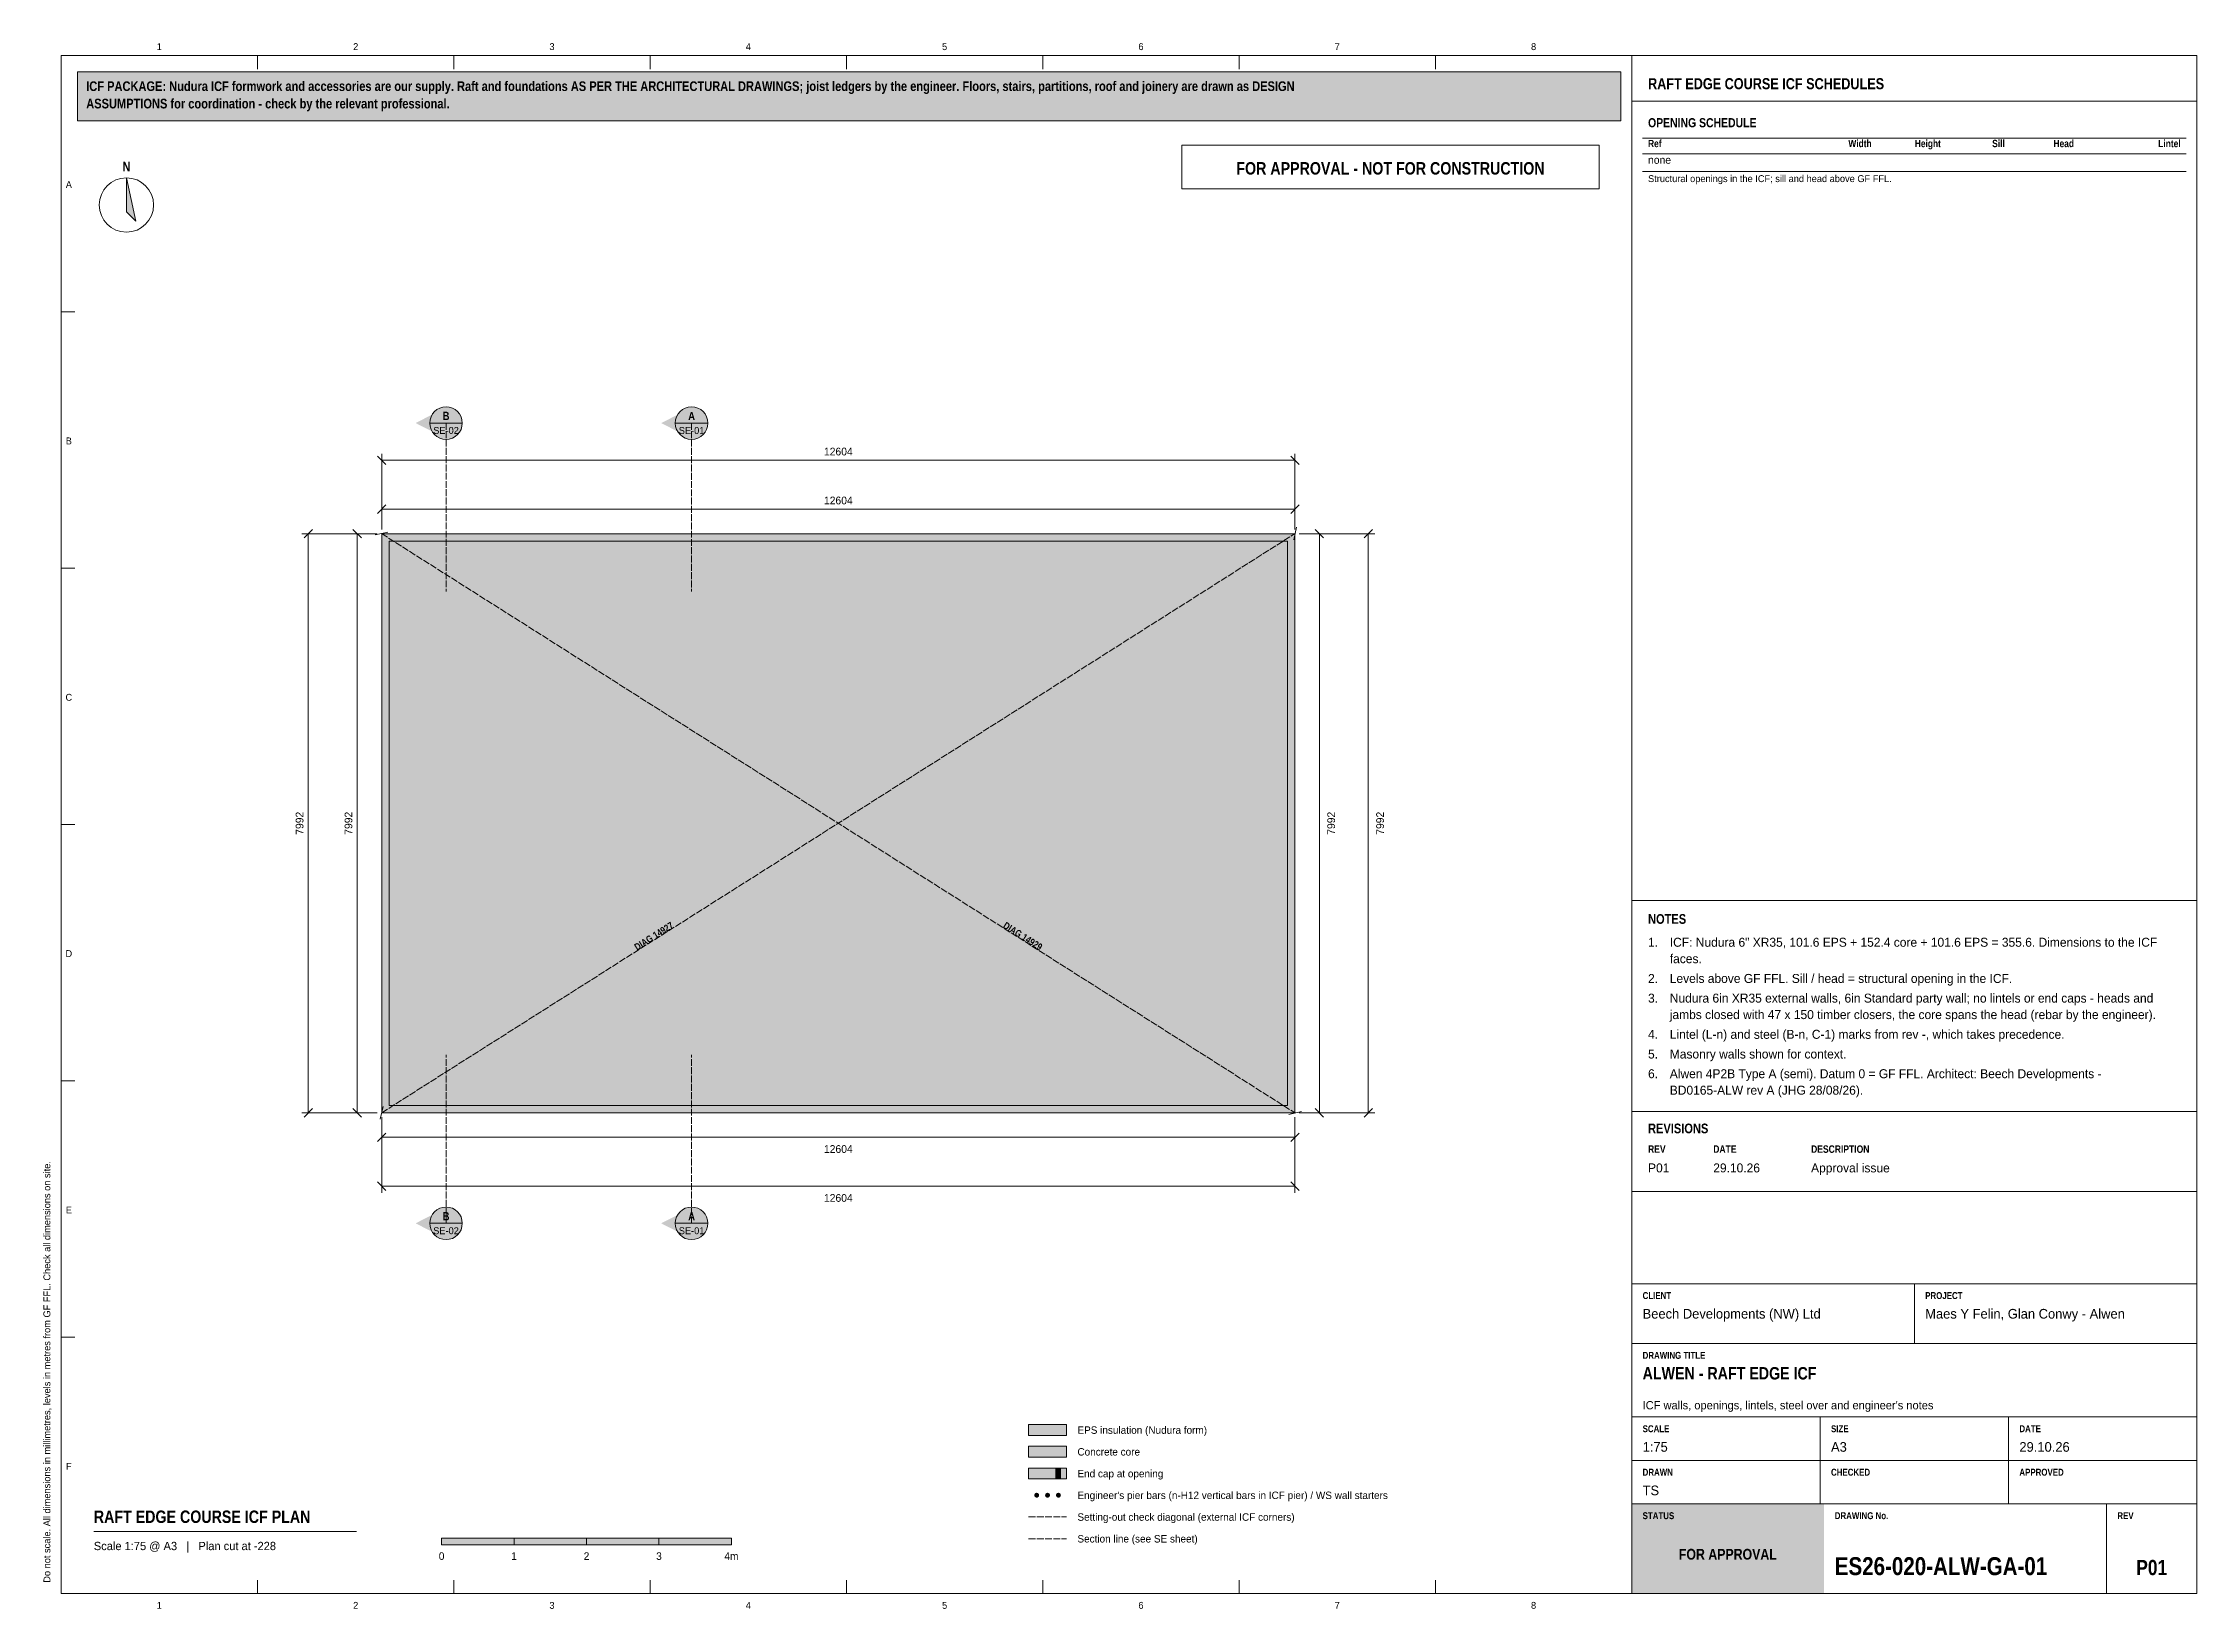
# Model space of a CAD drawing. Header units: millimetres. Extents: x 17 to 413, y 4 to 292.
import ezdxf
from ezdxf.enums import TextEntityAlignment as Align

# ---------------------------------------------------------------- set-up
doc = ezdxf.new("R2010")
doc.units = ezdxf.units.MM
doc.linetypes.add('DASHED', pattern=[1.524, 1.27, -0.254])
for name, color, linetype in [('FILL-C_9E1A1A', 7, 'Continuous'), ('FILL-C_B2B2B5', 7, 'Continuous'), ('FILL-EPS', 7, 'Continuous'), ('FILL-INK', 7, 'Continuous'), ('FILL-RED', 7, 'Continuous'), ('FILL-TEAL', 7, 'Continuous'), ('FILL-TEAL_DK', 7, 'Continuous'), ('FILL-WHITE', 7, 'Continuous'), ('LINE-C_85297A', 7, 'Continuous'), ('LINE-C_85297A-DASH', 7, 'DASHED'), ('LINE-INK', 7, 'Continuous'), ('LINE-RED', 7, 'Continuous'), ('LINE-RED-DASH', 7, 'DASHED'), ('LINE-STEEL_GREY', 7, 'Continuous'), ('LINE-TEAL', 7, 'Continuous'), ('LINE-TEAL_DK', 7, 'Continuous'), ('TEXT-C_85297A', 7, 'Continuous'), ('TEXT-EPS', 7, 'Continuous'), ('TEXT-INK', 7, 'Continuous'), ('TEXT-RED', 7, 'Continuous'), ('TEXT-STEEL_GREY', 7, 'Continuous'), ('TEXT-TEAL', 7, 'Continuous'), ('TEXT-WHITE', 7, 'Continuous')]:
    doc.layers.add(name, color=color, linetype=linetype)
doc.styles.add('OpenSansCondensed-Bold', font='OpenSansCondensed-Bold.ttf')

msp = doc.modelspace()

# ---------------------------------------------------------------- texts
at = {"layer": 'TEXT-C_85297A', "style": 'OpenSansCondensed-Bold'}
for s, rotation, p in [('DIAG 14927', 32.3795, (129.39, 127.44)), ('DIAG 14929', -32.3805, (196.61, 127.43))]:
    msp.add_text(s, height=1.27, rotation=rotation, dxfattribs=at).set_placement(p, align=Align.CENTER)
at = {"layer": 'TEXT-EPS', "style": 'OpenSansCondensed-Bold'}
msp.add_text('STATUS', height=1.27, dxfattribs=at).set_placement((311, 20.7))
at = {"layer": 'TEXT-INK', "style": 'OpenSansCondensed-Bold'}
for s, height, p in [('ASSUMPTIONS for coordination - check by the relevant professional.', 1.778, (24.6, 280.27)), ('ICF PACKAGE: Nudura ICF formwork and accessories are our supply. Raft and foundations AS PER THE ARCHITECTURAL DRAWINGS; joist ledgers by the engineer. Floors, stairs, partitions, roof and joinery are drawn as DESIGN', 1.778, (24.6, 283.47)), ('OPENING SCHEDULE', 1.6764, (312, 276.8)), ('NOTES', 1.778, (312, 130.24)), ('REVISIONS', 1.778, (312, 91.7)), ('ALWEN - RAFT EDGE ICF', 2.286, (311, 46.4)), ('RAFT EDGE COURSE ICF PLAN', 2.286, (26, 20)), ('ES26-020-ALW-GA-01', 3.302, (346.36, 10.4))]:
    msp.add_text(s, height=height, dxfattribs=at).set_placement(p)
for s, height, p in [('N', 1.78, (32, 268.7)), ('P01', 2.794, (404.68, 10.4))]:
    msp.add_text(s, height=height, dxfattribs=at).set_placement(p, align=Align.CENTER)
at = {"layer": 'TEXT-INK'}
for s, height, p in [('none', 1.422, (312, 270.08)), ('1.', 1.651, (312, 126.02)), ('ICF: Nudura 6" XR35, 101.6 EPS + 152.4 core + 101.6 EPS = 355.6. Dimensions to the ICF', 1.651, (316, 126.02)), ('faces.', 1.651, (316, 122.99)), ('2.', 1.651, (312, 119.36)), ('Levels above GF FFL. Sill / head = structural opening in the ICF.', 1.651, (316, 119.36)), ('3.', 1.651, (312, 115.74)), ('Nudura 6in XR35 external walls, 6in Standard party wall; no lintels or end caps - heads and', 1.651, (316, 115.74)), ('jambs closed with 47 x 150 timber closers, the core spans the head (rebar by the engineer).', 1.651, (316, 112.71)), ('4.', 1.651, (312, 109.08)), ('5.', 1.651, (312, 105.45)), ('Lintel (L-n) and steel (B-n, C-1) marks from rev -, which takes precedence.', 1.651, (316, 109.08)), ('Masonry walls shown for context.', 1.651, (316, 105.45)), ('6.', 1.651, (312, 101.83)), ('Alwen 4P2B Type A (semi). Datum 0 = GF FFL. Architect: Beech Developments -', 1.651, (316, 101.83)), ('BD0165-ALW rev A (JHG 28/08/26).', 1.651, (316, 98.8)), ('P01', 1.651, (312, 84.5)), ('29.10.26', 1.651, (324, 84.5)), ('Approval issue', 1.651, (342, 84.5)), ('Beech Developments (NW) Ltd', 1.778, (311, 57.6)), ('Maes Y Felin, Glan Conwy - Alwen', 1.778, (363, 57.6)), ('EPS insulation (Nudura form)', 1.3716, (207, 36.4)), ('Concrete core', 1.3716, (207, 32.4)), ('1:75', 1.778, (311, 33.1)), ('A3', 1.778, (345.67, 33.1)), ('29.10.26', 1.778, (380.33, 33.1)), ('End cap at opening', 1.3716, (207, 28.4)), ("Engineer's pier bars (n-H12 vertical bars in ICF pier) / WS wall starters", 1.3716, (207, 24.4)), ('TS', 1.778, (311, 25.1)), ('Setting-out check diagonal (external ICF corners)', 1.3716, (207, 20.4)), ('Section line (see SE sheet)', 1.3716, (207, 16.4))]:
    msp.add_text(s, height=height, dxfattribs=at).set_placement(p)
for s, height, p in [('12604', 1.422, (163, 216.42)), ('12604', 1.422, (163, 207.42)), ('12604', 1.422, (163, 88.09)), ('12604', 1.422, (163, 79.09)), ('0', 1.4, (90, 13.2)), ('1', 1.4, (103.33, 13.2)), ('2', 1.4, (116.67, 13.2)), ('3', 1.4, (130, 13.2)), ('4m', 1.397, (143.33, 13.2))]:
    msp.add_text(s, height=height, dxfattribs=at).set_placement(p, align=Align.CENTER)
for p in [(64.57, 148.74), (73.57, 148.74), (254.4, 148.74), (263.4, 148.74)]:
    msp.add_text('7992', height=1.422, rotation=90, dxfattribs=at).set_placement(p, align=Align.CENTER)
at = {"layer": 'TEXT-RED', "style": 'OpenSansCondensed-Bold'}
for s, height, p in [('FOR APPROVAL - NOT FOR CONSTRUCTION', 2.286, (264.6, 268.1)), ('B', 1.52, (90.81, 222.93)), ('A', 1.52, (136, 222.92)), ('B', 1.52, (90.81, 75.68)), ('A', 1.52, (136, 75.68))]:
    msp.add_text(s, height=height, dxfattribs=at).set_placement(p, align=Align.CENTER)
at = {"layer": 'TEXT-RED'}
for s, p in [('SE-02', (90.81, 220.38)), ('SE-01', (136, 220.37)), ('SE-02', (90.81, 73.13)), ('SE-01', (136, 73.13))]:
    msp.add_text(s, height=1.27, dxfattribs=at).set_placement(p, align=Align.CENTER)
at = {"layer": 'TEXT-STEEL_GREY'}
for s, p in [('1', (38.06, 291)), ('2', (74.19, 291)), ('3', (110.31, 291)), ('4', (146.44, 291)), ('5', (182.56, 291)), ('6', (218.69, 291)), ('7', (254.81, 291)), ('8', (290.94, 291)), ('A', (21.4, 265.62)), ('B', (21.4, 218.45)), ('C', (21.4, 171.28)), ('D', (21.4, 124.12)), ('E', (21.4, 76.95)), ('F', (21.4, 29.78)), ('1', (38.06, 4.2)), ('2', (74.19, 4.2)), ('3', (110.31, 4.2)), ('4', (146.44, 4.2)), ('5', (182.56, 4.2)), ('6', (218.69, 4.2)), ('7', (254.81, 4.2)), ('8', (290.94, 4.2))]:
    msp.add_text(s, height=1.27, dxfattribs=at).set_placement(p, align=Align.CENTER)
at = {"layer": 'TEXT-STEEL_GREY', "style": 'OpenSansCondensed-Bold'}
for s, height, p in [('Ref', 1.346, (312, 273.14)), ('REV', 1.372, (312, 88.1)), ('DATE', 1.372, (324, 88.1)), ('DESCRIPTION', 1.3716, (342, 88.1)), ('CLIENT', 1.27, (311, 61.2)), ('PROJECT', 1.27, (363, 61.2)), ('DRAWING TITLE', 1.27, (311, 50.2)), ('SCALE', 1.27, (311, 36.7)), ('SIZE', 1.27, (345.67, 36.7)), ('DATE', 1.27, (380.33, 36.7)), ('DRAWN', 1.27, (311, 28.7)), ('CHECKED', 1.27, (345.67, 28.7)), ('APPROVED', 1.27, (380.33, 28.7)), ('DRAWING No.', 1.27, (346.36, 20.7)), ('REV', 1.27, (398.36, 20.7))]:
    msp.add_text(s, height=height, dxfattribs=at).set_placement(p)
for s, p in [('Width', (353.14, 273.14)), ('Height', (365.88, 273.14)), ('Sill', (377.64, 273.14)), ('Head', (390.38, 273.14)), ('Lintel', (410, 273.14))]:
    msp.add_text(s, height=1.346, dxfattribs=at).set_placement(p, align=Align.RIGHT)
at = {"layer": 'TEXT-STEEL_GREY'}
for s, height, p in [('Structural openings in the ICF; sill and head above GF FFL.', 1.27, (312, 266.71)), ("ICF walls, openings, lintels, steel over and engineer's notes", 1.524, (311, 40.9)), ('Scale 1:75 @ A3   |   Plan cut at -228', 1.524, (26, 15))]:
    msp.add_text(s, height=height, dxfattribs=at).set_placement(p)
msp.add_text('Do not scale. All dimensions in millimetres, levels in metres from GF FFL. Check all dimensions on site.', height=1.27, rotation=90, dxfattribs=at).set_placement((18, 9))
at = {"layer": 'TEXT-TEAL', "style": 'OpenSansCondensed-Bold'}
msp.add_text('RAFT EDGE COURSE ICF SCHEDULES', height=2.032, dxfattribs=at).set_placement((312, 283.8))
at = {"layer": 'TEXT-WHITE', "style": 'OpenSansCondensed-Bold'}
msp.add_text('FOR APPROVAL', height=1.9812, dxfattribs=at).set_placement((326.68, 13.25), align=Align.CENTER)

# ---------------------------------------------------------------- hatches: boundary and pattern name
at = {"layer": 'FILL-C_9E1A1A', "true_color": 0x9e1a1a}
h = msp.add_hatch(color=24, dxfattribs=at)
h.dxf.hatch_style = 1
h.paths.add_polyline_path([(199.95, 25.1), (199.93, 25.22), (199.89, 25.32), (199.82, 25.42), (199.72, 25.49), (199.62, 25.53), (199.5, 25.55), (199.38, 25.53), (199.28, 25.49), (199.18, 25.42), (199.11, 25.32), (199.07, 25.22), (199.05, 25.1), (199.07, 24.98), (199.11, 24.88), (199.18, 24.78), (199.28, 24.71), (199.38, 24.67), (199.5, 24.65), (199.62, 24.67), (199.72, 24.71), (199.82, 24.78), (199.89, 24.88), (199.93, 24.98)])
h = msp.add_hatch(color=24, dxfattribs=at)
h.dxf.hatch_style = 1
h.paths.add_polyline_path([(201.95, 25.1), (201.93, 25.22), (201.89, 25.32), (201.82, 25.42), (201.72, 25.49), (201.62, 25.53), (201.5, 25.55), (201.38, 25.53), (201.28, 25.49), (201.18, 25.42), (201.11, 25.32), (201.07, 25.22), (201.05, 25.1), (201.07, 24.98), (201.11, 24.88), (201.18, 24.78), (201.28, 24.71), (201.38, 24.67), (201.5, 24.65), (201.62, 24.67), (201.72, 24.71), (201.82, 24.78), (201.89, 24.88), (201.93, 24.98)])
h = msp.add_hatch(color=24, dxfattribs=at)
h.dxf.hatch_style = 1
h.paths.add_polyline_path([(203.95, 25.1), (203.93, 25.22), (203.89, 25.32), (203.82, 25.42), (203.72, 25.49), (203.62, 25.53), (203.5, 25.55), (203.38, 25.53), (203.28, 25.49), (203.18, 25.42), (203.11, 25.32), (203.07, 25.22), (203.05, 25.1), (203.07, 24.98), (203.11, 24.88), (203.18, 24.78), (203.28, 24.71), (203.38, 24.67), (203.5, 24.65), (203.62, 24.67), (203.72, 24.71), (203.82, 24.78), (203.89, 24.88), (203.93, 24.98)])
at = {"layer": 'FILL-C_B2B2B5', "true_color": 0xb2b2b5}
h = msp.add_hatch(color=253, dxfattribs=at)
h.dxf.hatch_style = 1
h.paths.add_polyline_path([(198, 32.1), (205, 32.1), (205, 34.1), (198, 34.1)])
at = {"layer": 'FILL-EPS', "true_color": 0xccffff}
h = msp.add_hatch(color=7, dxfattribs=at)
h.dxf.hatch_style = 1
h.paths.add_polyline_path([(78.97, 202.02), (247.02, 202.02), (247.02, 95.47), (78.97, 95.47)])
h.paths.add_polyline_path([(245.67, 96.82), (245.67, 200.66), (80.32, 200.66), (80.32, 96.82)], flags=0)
h = msp.add_hatch(color=7, dxfattribs=at)
h.dxf.hatch_style = 1
h.paths.add_polyline_path([(198, 36.1), (205, 36.1), (205, 38.1), (198, 38.1)])
h = msp.add_hatch(color=7, dxfattribs=at)
h.dxf.hatch_style = 1
h.paths.add_polyline_path([(198, 28.1), (205, 28.1), (205, 30.1), (198, 30.1)])
at = {"layer": 'FILL-INK', "true_color": 0x14141a}
h = msp.add_hatch(color=250, dxfattribs=at)
h.dxf.hatch_style = 1
h.paths.add_polyline_path([(32, 267.5), (33.75, 259.5), (32, 261.25)])
h = msp.add_hatch(color=250, dxfattribs=at)
h.dxf.hatch_style = 1
h.paths.add_polyline_path([(90, 16), (103.33, 16), (103.33, 17.2), (90, 17.2)])
h = msp.add_hatch(color=250, dxfattribs=at)
h.dxf.hatch_style = 1
h.paths.add_polyline_path([(116.67, 16), (130, 16), (130, 17.2), (116.67, 17.2)])
at = {"layer": 'FILL-RED', "true_color": 0xb81a1f}
h = msp.add_hatch(color=242, dxfattribs=at)
h.dxf.hatch_style = 1
h.paths.add_polyline_path([(85.21, 222.38), (90.81, 219.53), (90.81, 225.23)])
h = msp.add_hatch(color=242, dxfattribs=at)
h.dxf.hatch_style = 1
h.paths.add_polyline_path([(130.4, 222.37), (136, 219.52), (136, 225.22)])
h = msp.add_hatch(color=242, dxfattribs=at)
h.dxf.hatch_style = 1
h.paths.add_polyline_path([(85.21, 75.13), (90.81, 72.28), (90.81, 77.98)])
h = msp.add_hatch(color=242, dxfattribs=at)
h.dxf.hatch_style = 1
h.paths.add_polyline_path([(130.4, 75.13), (136, 72.28), (136, 77.98)])
at = {"layer": 'FILL-TEAL', "true_color": 0x009e85}
h = msp.add_hatch(color=124, dxfattribs=at)
h.dxf.hatch_style = 1
h.paths.add_polyline_path([(309.01, 7), (344.37, 7), (344.37, 23.5), (309.01, 23.5)])
at = {"layer": 'FILL-TEAL_DK', "true_color": 0x006b5c}
h = msp.add_hatch(color=126, dxfattribs=at)
h.dxf.hatch_style = 1
h.paths.add_polyline_path([(203, 28.1), (203.9, 28.1), (203.9, 30.1), (203, 30.1)])
at = {"layer": 'FILL-WHITE', "true_color": 0xfff5f0}
h = msp.add_hatch(color=7, dxfattribs=at)
h.dxf.hatch_style = 1
h.paths.add_polyline_path([(23, 278), (307, 278), (307, 287), (23, 287)])
at = {"layer": 'FILL-WHITE', "true_color": 0xffffff}
h = msp.add_hatch(color=7, dxfattribs=at)
h.dxf.hatch_style = 1
h.paths.add_polyline_path([(93.81, 222.38), (93.71, 223.15), (93.41, 223.88), (92.93, 224.5), (92.31, 224.97), (91.59, 225.27), (90.81, 225.38), (90.03, 225.27), (89.31, 224.97), (88.69, 224.5), (88.21, 223.88), (87.91, 223.15), (87.81, 222.38), (87.91, 221.6), (88.21, 220.88), (88.69, 220.25), (89.31, 219.78), (90.03, 219.48), (90.81, 219.38), (91.59, 219.48), (92.31, 219.78), (92.93, 220.25), (93.41, 220.88), (93.71, 221.6)])
h = msp.add_hatch(color=7, dxfattribs=at)
h.dxf.hatch_style = 1
h.paths.add_polyline_path([(139, 222.37), (138.89, 223.15), (138.59, 223.87), (138.12, 224.49), (137.5, 224.97), (136.77, 225.27), (136, 225.37), (135.22, 225.27), (134.5, 224.97), (133.87, 224.49), (133.4, 223.87), (133.1, 223.15), (133, 222.37), (133.1, 221.59), (133.4, 220.87), (133.87, 220.25), (134.5, 219.77), (135.22, 219.47), (136, 219.37), (136.77, 219.47), (137.5, 219.77), (138.12, 220.25), (138.59, 220.87), (138.89, 221.59)])
h = msp.add_hatch(color=7, dxfattribs=at)
h.dxf.hatch_style = 1
h.paths.add_polyline_path([(125.05, 123.27), (135.02, 129.59), (133.11, 132.6), (123.14, 126.28)])
h = msp.add_hatch(color=7, dxfattribs=at)
h.dxf.hatch_style = 1
h.paths.add_polyline_path([(190.99, 129.57), (200.95, 123.25), (202.86, 126.26), (192.89, 132.58)])
h = msp.add_hatch(color=7, dxfattribs=at)
h.dxf.hatch_style = 1
h.paths.add_polyline_path([(93.81, 75.13), (93.71, 75.91), (93.41, 76.63), (92.93, 77.25), (92.31, 77.73), (91.59, 78.03), (90.81, 78.13), (90.03, 78.03), (89.31, 77.73), (88.69, 77.25), (88.21, 76.63), (87.91, 75.91), (87.81, 75.13), (87.91, 74.36), (88.21, 73.63), (88.69, 73.01), (89.31, 72.53), (90.03, 72.23), (90.81, 72.13), (91.59, 72.23), (92.31, 72.53), (92.93, 73.01), (93.41, 73.63), (93.71, 74.36)])
h = msp.add_hatch(color=7, dxfattribs=at)
h.dxf.hatch_style = 1
h.paths.add_polyline_path([(139, 75.13), (138.89, 75.9), (138.59, 76.63), (138.12, 77.25), (137.5, 77.72), (136.77, 78.02), (136, 78.13), (135.22, 78.02), (134.5, 77.72), (133.87, 77.25), (133.4, 76.63), (133.1, 75.9), (133, 75.13), (133.1, 74.35), (133.4, 73.63), (133.87, 73), (134.5, 72.53), (135.22, 72.23), (136, 72.13), (136.77, 72.23), (137.5, 72.53), (138.12, 73), (138.59, 73.63), (138.89, 74.35)])
h = msp.add_hatch(color=7, dxfattribs=at)
h.dxf.hatch_style = 1
h.paths.add_polyline_path([(103.33, 16), (116.67, 16), (116.67, 17.2), (103.33, 17.2)])
h = msp.add_hatch(color=7, dxfattribs=at)
h.dxf.hatch_style = 1
h.paths.add_polyline_path([(130, 16), (143.33, 16), (143.33, 17.2), (130, 17.2)])

# ---------------------------------------------------------------- linework, layer by layer
at = {"layer": 'LINE-C_85297A', "lineweight": 5}
for p, q in [((77.77, 201.78), (80.12, 202.31)), ((246.79, 200.88), (247.32, 203.22)), ((78.71, 94.3), (79.23, 96.64)), ((245.87, 95.18), (248.21, 95.71))]:
    msp.add_line(p, q, dxfattribs=at)
at = {"layer": 'LINE-C_85297A-DASH', "lineweight": 5}
for p, q in [((78.94, 202.04), (247.04, 95.45)), ((78.97, 95.47), (247.06, 202.05)), ((198, 21.1), (205, 21.1))]:
    msp.add_line(p, q, dxfattribs=at)
at = {"layer": 'LINE-INK', "lineweight": 5}
for p, q in [((56.12, 290), (56.12, 287.5)), ((92.25, 290), (92.25, 287.5)), ((128.38, 290), (128.38, 287.5)), ((164.5, 290), (164.5, 287.5)), ((200.62, 290), (200.62, 287.5)), ((236.75, 290), (236.75, 287.5)), ((272.88, 290), (272.88, 287.5)), ((309, 7), (309, 290)), ((311, 274.8), (411, 274.8)), ((311, 271.94), (411, 271.94)), ((311, 268.68), (411, 268.68)), ((20, 242.83), (22.5, 242.83)), ((79.75, 214.74), (78.19, 216.3)), ((78.97, 202.82), (78.97, 216.72)), ((247.02, 215.52), (78.97, 215.52)), ((247.8, 214.74), (246.24, 216.3)), ((247.02, 202.82), (247.02, 216.72)), ((78.19, 205.74), (79.75, 207.3)), ((78.97, 202.82), (78.97, 207.72)), ((78.97, 206.52), (247.02, 206.52)), ((246.24, 205.74), (247.8, 207.3)), ((247.02, 202.82), (247.02, 207.72)), ((66.25, 202.8), (64.69, 201.24)), ((75.25, 201.24), (73.69, 202.8)), ((250.74, 202.8), (252.3, 201.24)), ((259.74, 201.24), (261.3, 202.8)), ((78.17, 202.02), (64.27, 202.02)), ((65.47, 202.02), (65.47, 95.47)), ((78.17, 202.02), (73.27, 202.02)), ((74.47, 95.47), (74.47, 202.02)), ((247.82, 202.02), (252.72, 202.02)), ((247.82, 202.02), (261.72, 202.02)), ((251.52, 202.02), (251.52, 95.47)), ((260.52, 95.47), (260.52, 202.02)), ((20, 195.67), (22.5, 195.67)), ((20, 148.5), (22.5, 148.5)), ((309, 134.54), (413, 134.54)), ((20, 101.33), (22.5, 101.33)), ((78.17, 95.47), (64.27, 95.47)), ((66.25, 96.24), (64.69, 94.69)), ((78.17, 95.47), (73.27, 95.47)), ((75.25, 94.69), (73.69, 96.24)), ((247.82, 95.47), (252.72, 95.47)), ((247.82, 95.47), (261.72, 95.47)), ((250.74, 96.24), (252.3, 94.69)), ((259.74, 94.69), (261.3, 96.24)), ((309, 95.7), (413, 95.7)), ((79.75, 91.74), (78.19, 90.19)), ((78.97, 94.67), (78.97, 89.77)), ((78.97, 94.67), (78.97, 80.77)), ((247.8, 91.74), (246.24, 90.19)), ((247.02, 94.67), (247.02, 89.77)), ((247.02, 94.67), (247.02, 80.77)), ((247.02, 90.97), (78.97, 90.97)), ((78.19, 82.74), (79.75, 81.19)), ((78.97, 81.97), (247.02, 81.97)), ((246.24, 82.74), (247.8, 81.19)), ((309, 81), (413, 81)), ((309, 64), (413, 64)), ((361, 53), (361, 64)), ((20, 54.17), (22.5, 54.17)), ((309, 53), (413, 53)), ((309, 39.5), (413, 39.5)), ((343.67, 31.5), (343.67, 39.5)), ((378.33, 31.5), (378.33, 39.5)), ((309, 31.5), (413, 31.5)), ((343.67, 23.5), (343.67, 31.5)), ((378.33, 23.5), (378.33, 31.5)), ((309, 23.5), (413, 23.5)), ((396.36, 7), (396.36, 23.5)), ((26, 18.4), (74.33, 18.4)), ((56.12, 7), (56.12, 9.5)), ((92.25, 7), (92.25, 9.5)), ((128.38, 7), (128.38, 9.5)), ((164.5, 7), (164.5, 9.5)), ((200.62, 7), (200.62, 9.5)), ((236.75, 7), (236.75, 9.5)), ((272.88, 7), (272.88, 9.5))]:
    msp.add_line(p, q, dxfattribs=at)
for points in [[(20, 7), (413, 7), (413, 290), (20, 290)], [(32, 267.5), (33.75, 259.5), (32, 261.25)], [(78.97, 95.47), (78.97, 202.02), (247.02, 202.02), (247.02, 95.47)], [(80.32, 96.82), (245.67, 96.82), (245.67, 200.66), (80.32, 200.66)], [(198, 36.1), (205, 36.1), (205, 38.1), (198, 38.1)], [(198, 28.1), (205, 28.1), (205, 30.1), (198, 30.1)], [(90, 16), (103.33, 16), (103.33, 17.2), (90, 17.2)], [(103.33, 16), (116.67, 16), (116.67, 17.2), (103.33, 17.2)], [(116.67, 16), (130, 16), (130, 17.2), (116.67, 17.2)], [(130, 16), (143.33, 16), (143.33, 17.2), (130, 17.2)]]:
    msp.add_lwpolyline(points, close=True, dxfattribs=at)
msp.add_circle((32, 262.5), 5, dxfattribs=at)
at = {"layer": 'LINE-RED', "lineweight": 5}
for p, q in [((87.81, 222.38), (93.81, 222.38)), ((133, 222.37), (139, 222.37)), ((87.81, 75.13), (93.81, 75.13)), ((133, 75.13), (139, 75.13))]:
    msp.add_line(p, q, dxfattribs=at)
for points in [[(23, 278), (307, 278), (307, 287), (23, 287)], [(226.21, 265.5), (303, 265.5), (303, 273.5), (226.21, 273.5)]]:
    msp.add_lwpolyline(points, close=True, dxfattribs=at)
for centre in [(90.81, 222.38), (136, 222.37), (90.81, 75.13), (136, 75.13)]:
    msp.add_circle(centre, 3, dxfattribs=at)
at = {"layer": 'LINE-RED-DASH', "lineweight": 5}
for p, q in [((90.81, 222.38), (90.81, 191.38)), ((136, 222.37), (136, 191.37)), ((90.81, 75.13), (90.81, 106.13)), ((136, 75.13), (136, 106.13)), ((198, 17.1), (205, 17.1))]:
    msp.add_line(p, q, dxfattribs=at)
at = {"layer": 'LINE-STEEL_GREY', "lineweight": 5}
msp.add_lwpolyline([(198, 32.1), (205, 32.1), (205, 34.1), (198, 34.1)], close=True, dxfattribs=at)
at = {"layer": 'LINE-TEAL', "lineweight": 5}
msp.add_line((309, 281.6), (413, 281.6), dxfattribs=at)
at = {"layer": 'LINE-TEAL_DK', "lineweight": 5}
msp.add_lwpolyline([(203, 28.1), (203.9, 28.1), (203.9, 30.1), (203, 30.1)], close=True, dxfattribs=at)

msp.set_redraw_order([(e.dxf.handle, doc.entitydb.next_handle()) for e in msp.query("TEXT MTEXT ATTDEF DIMENSION ARC_DIMENSION")])  # texts and dimensions are drawn at this point

doc.saveas('drawing.dxf')
